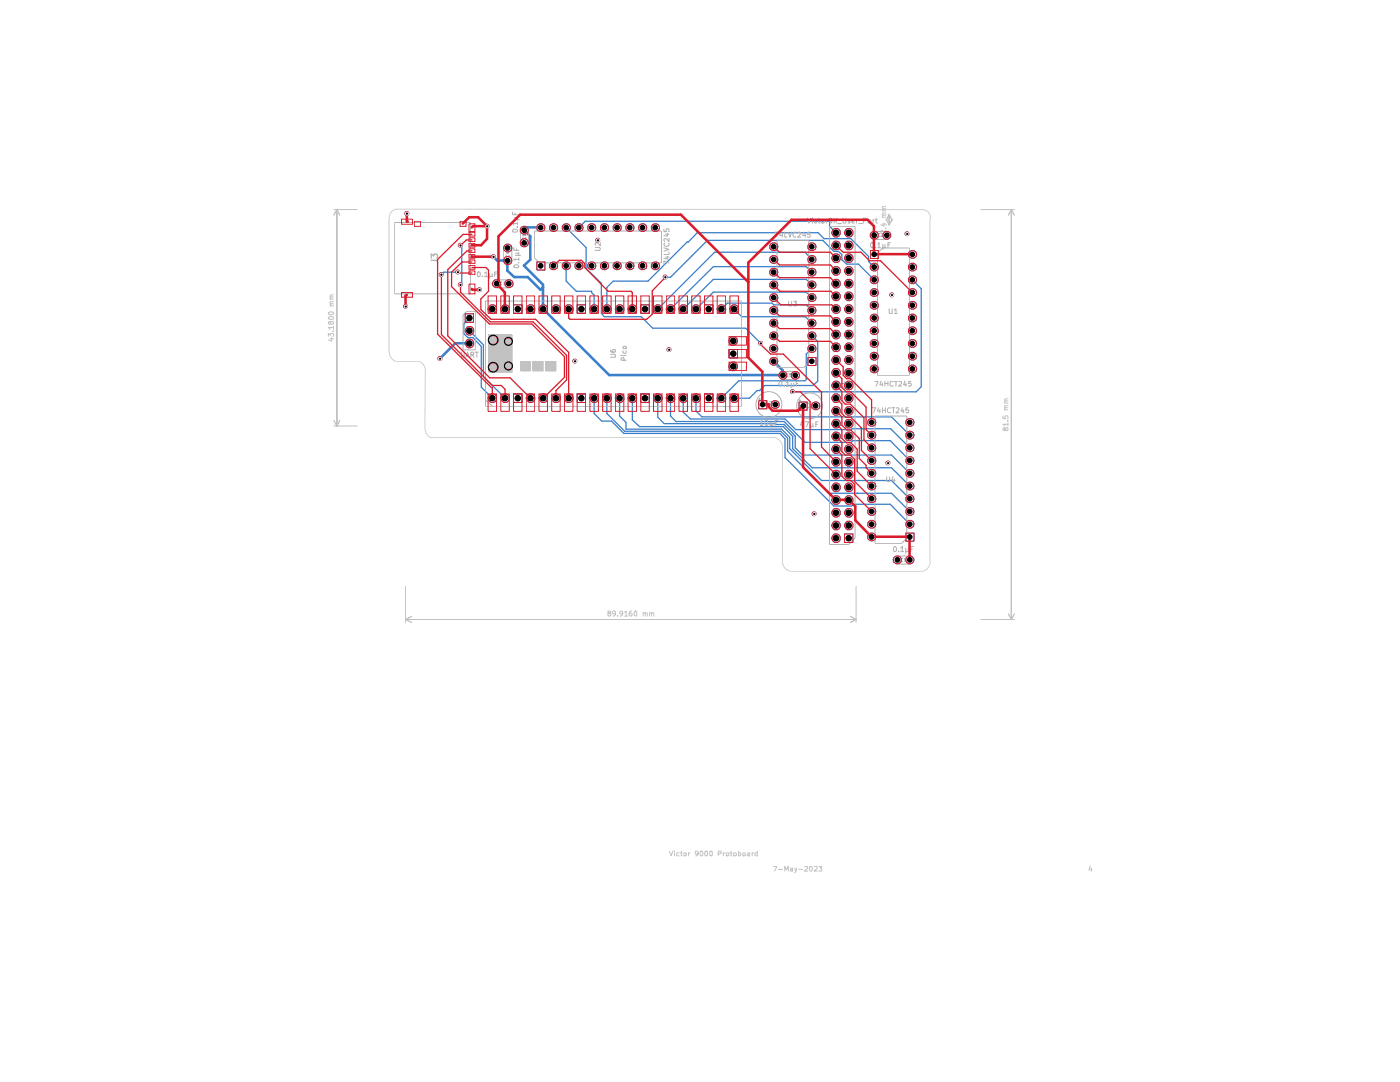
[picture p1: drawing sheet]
<svg xmlns="http://www.w3.org/2000/svg" width="279mm" height="216mm" viewBox="0 0 279 216" stroke-linecap="round" stroke-linejoin="round" font-family="sans-serif">
<g fill="none" stroke="#3b80ca" stroke-width=".25">
<path d="M91.4 54.3h-2.8l-.5 .5M91.9 49l.3 .2v7.5l-.3 .2M113 45.4l4 4v4.1l3 3v6l.6 .7h7.4l2.3 2.3h18.5l3 3M113 53v3.1l2 2h3.1v.3l.5 .5v2.8M115.5 45.4l1.3-1.2h48.8v1l1.2 1.2M132.8 55.3h1l7.4-7.3h23l2.2 2.2h.9l.7 .6v1.1l.9 .8h2.4l3.2 3.1M162 51.8l-1.3-1.5h-18.1l-11.3 11.4M162 54.3l-1.1-1.1h-18.5l-8.6 8.5M162 56.9l-1.1-1.2h-18.5l-6 6M162 59.4l-1.1-1.1h-18.5l-3.5 3.4M174.5 53.3l-1.1-1.1v-1l-3.6-3.6h-5.3l-1.2-1.2h-24.2l-9.8 9.7h-6.9l-1.3 1.3v4.3M182.1 55.8l1.8 1.8v19.6l-1.1 1h-24.6"/>
<path d="M93.7 66l2.8 2.8v6.3l4.3 4.4M93.7 63.5l-1.1 1.1v2l.7 .7h1.1l1.7 1.8v8.2l2.2 2.2M118.6 79.5v3l1.5 1.5h1.9l2.5 2.5h31.2l1 1.1v3.7l9.7 9.7h3.6l.3-.4h7.4l3.9 4M121.1 79.5v3l3.6 3.6h31.1l1.4 1.3v2.6l8.3 8.4h12.4l3.7 3.7M123.7 79.5v3.5l1.2 1.3v1.3h31.1l1.6 1.6v2.3l6.4 6.4h13.9l3.7 3.6M126.2 79.5v4.3l1.4 1.3h28.7l1.9 2v2.4l3.9 3.8h15.8l3.7 3.7M131.3 79.5v3.8l1.2 1.2h22.2l.2 .2h1.6l2.2 2.3v2.4l1.4 1.4h17.8l3.7 3.6M133.8 79.5v3.5l1.1 1.1h21.6l4.2 4.2h9.2l.3-.4h7.5l3.9 4M136.4 79.5v2.8l1.4 1.3h18.9l2.1 2.1 19-.1 3.8 3.8M138.9 79.5v2.5l1.2 1.2h37.8l3.7 3.6M144 61.7l1.2-1.2h8.9l.3 .3h6.5l1.1 1.1M146.5 61.7l1.5 1.5h12.7l1.3 1.3"/>
<path d="M162 67l1.2 1.1v8l-.9 .8h-9.7l-1 1h-.5l-1.5 1.6h-3.1M162 69.6l-1.1 1.1 .1 4.9-.3 .4h-13.3l-3.4 3.5M169.9 90.8h.1M169.9 83.2h.1M170.8 93.3h.1M171.1 98.4h.1M171.5 95.9h.1"/>
</g>
<path d="M98.5 51.2l.7 .8h2.1v2l1.3 1.3h2.7l2.6 2.5 .5-.5M107.9 45.4h-2.8l-.5 .5 1.2 1.3v4.6l-1.2 1.2 3.8 3.8v4.8l13.2 13.2h34.6v-.9l-1.9-1.9M93.6 68.5h-2.8l-3 3" fill="none" stroke="#3b80ca" stroke-width=".51"/>
<g fill="none" stroke="#3b80ca" stroke-width=".2">
<path d="M107.1 52.3h1.7v1.6h-1.7zM173.7 50h1.6v1.6h-1.6zM92.8 62.6h1.7v1.7h-1.7zM102.5 78.6h1.7v1.7h-1.7zM102.5 60.8h1.7v1.7h-1.7zM115.2 60.8h1.7v1.7h-1.7zM115.2 78.6h1.7v1.7h-1.7zM127.9 78.6h1.7v1.7h-1.7zM127.9 60.8h1.7v1.7h-1.7zM140.6 60.8h1.7v1.7h-1.7zM140.6 78.6h1.7v1.7h-1.7zM145.5 69.7h1.7v1.7h-1.7z"/>
<path d="M151.4 80h1.6v1.6h-1.6zM161.2 71.3h1.7v1.6h-1.7zM159.5 80.2h1.6v1.6h-1.6zM168.5 106.5h1.7v1.7h-1.7zM180.8 106.4h1.6v1.6h-1.6z"/>
<circle cx="81.2" cy="42.6" r=".38"/>
<circle cx="88" cy="54.8" r=".38"/>
<circle cx="91.3" cy="54.3" r=".38"/>
<circle cx="91.9" cy="48.9" r=".38"/>
<circle cx="91.9" cy="56.8" r=".38"/>
<circle cx="95.7" cy="57.8" r=".38"/>
<circle cx="97.2" cy="45.1" r=".38"/>
<circle cx="98.5" cy="51.2" r=".38"/>
<circle cx="99.1" cy="56.6" r=".79"/>
<circle cx="101.3" cy="52" r=".82"/>
<circle cx="101.4" cy="49.5" r=".79"/>
<circle cx="101.6" cy="56.6" r=".79"/>
<circle cx="104.6" cy="48.4" r=".82"/>
<circle cx="104.7" cy="45.9" r=".79"/>
<circle cx="108" cy="45.4" r=".79"/>
<circle cx="110.5" cy="45.4" r=".79"/>
<circle cx="110.5" cy="53" r=".79"/>
<circle cx="113" cy="53" r=".79"/>
<circle cx="113" cy="45.4" r=".79"/>
<circle cx="115.6" cy="53" r=".79"/>
<circle cx="115.6" cy="45.4" r=".79"/>
<circle cx="118.1" cy="45.4" r=".79"/>
<circle cx="118.1" cy="53" r=".79"/>
<circle cx="119.3" cy="47.9" r=".38"/>
<circle cx="120.7" cy="53" r=".79"/>
<circle cx="120.7" cy="45.4" r=".79"/>
<circle cx="123.2" cy="53" r=".79"/>
<circle cx="123.2" cy="45.4" r=".79"/>
<circle cx="125.7" cy="53" r=".79"/>
<circle cx="125.7" cy="45.4" r=".79"/>
<circle cx="128.3" cy="45.4" r=".79"/>
<circle cx="128.3" cy="53" r=".79"/>
<circle cx="130.8" cy="45.4" r=".79"/>
<circle cx="130.8" cy="53" r=".79"/>
<circle cx="132.8" cy="55.3" r=".38"/>
<circle cx="154.4" cy="56.9" r=".79"/>
<circle cx="154.4" cy="49.2" r=".79"/>
<circle cx="154.4" cy="51.8" r=".79"/>
<circle cx="154.4" cy="59.4" r=".79"/>
<circle cx="154.4" cy="54.3" r=".79"/>
<circle cx="162.1" cy="59.4" r=".79"/>
<circle cx="162.1" cy="56.9" r=".79"/>
<circle cx="162.1" cy="54.3" r=".79"/>
<circle cx="162.1" cy="51.8" r=".79"/>
<circle cx="162.1" cy="49.2" r=".79"/>
<circle cx="166.8" cy="56.6" r=".84"/>
<circle cx="166.8" cy="54.1" r=".84"/>
<circle cx="166.8" cy="49" r=".84"/>
<circle cx="166.8" cy="46.4" r=".84"/>
<circle cx="166.8" cy="59.1" r=".84"/>
<circle cx="166.8" cy="51.5" r=".84"/>
<circle cx="169.4" cy="56.6" r=".84"/>
<circle cx="169.4" cy="54.1" r=".84"/>
<circle cx="169.4" cy="59.1" r=".84"/>
<circle cx="169.4" cy="49" r=".84"/>
<circle cx="169.4" cy="46.4" r=".84"/>
<circle cx="169.4" cy="51.5" r=".84"/>
<circle cx="174.5" cy="46.9" r=".79"/>
<circle cx="174.5" cy="53.3" r=".79"/>
<circle cx="174.5" cy="58.4" r=".79"/>
<circle cx="174.5" cy="55.8" r=".79"/>
<circle cx="177" cy="46.9" r=".79"/>
<circle cx="178" cy="58.8" r=".38"/>
<circle cx="181" cy="46.6" r=".38"/>
<circle cx="182.1" cy="55.8" r=".79"/>
<circle cx="182.1" cy="53.3" r=".79"/>
<circle cx="182.1" cy="58.4" r=".79"/>
<circle cx="182.1" cy="50.8" r=".79"/>
<circle cx="80.9" cy="61.1" r=".38"/>
<circle cx="87.8" cy="71.5" r=".38"/>
<circle cx="93.7" cy="66" r=".84"/>
<circle cx="93.7" cy="68.5" r=".84"/>
<circle cx="98.3" cy="61.7" r=".84"/>
<circle cx="98.3" cy="79.5" r=".84"/>
<circle cx="98.4" cy="67.8" r=".9"/>
<circle cx="98.4" cy="73.3" r=".88"/>
<circle cx="100.8" cy="61.7" r=".84"/>
<circle cx="100.8" cy="79.5" r=".84"/>
<circle cx="101.5" cy="73" r=".76"/>
<circle cx="101.5" cy="68.2" r=".75"/>
<circle cx="105.9" cy="79.5" r=".84"/>
<circle cx="105.9" cy="61.7" r=".84"/>
<circle cx="108.4" cy="79.5" r=".84"/>
<circle cx="108.4" cy="61.7" r=".84"/>
<circle cx="111" cy="61.7" r=".84"/>
<circle cx="111" cy="79.5" r=".84"/>
<circle cx="113.5" cy="79.5" r=".84"/>
<circle cx="113.5" cy="61.7" r=".84"/>
<circle cx="114.7" cy="72" r=".38"/>
<circle cx="118.6" cy="61.7" r=".84"/>
<circle cx="118.6" cy="79.5" r=".84"/>
<circle cx="121.1" cy="61.7" r=".84"/>
<circle cx="121.1" cy="79.5" r=".84"/>
<circle cx="123.7" cy="61.7" r=".84"/>
<circle cx="123.7" cy="79.5" r=".84"/>
<circle cx="126.2" cy="61.7" r=".84"/>
<circle cx="126.2" cy="79.5" r=".84"/>
<circle cx="131.3" cy="61.7" r=".84"/>
<circle cx="131.3" cy="79.5" r=".84"/>
<circle cx="133.5" cy="69.8" r=".38"/>
<circle cx="133.8" cy="79.5" r=".84"/>
<circle cx="133.8" cy="61.7" r=".84"/>
<circle cx="136.4" cy="79.5" r=".84"/>
<circle cx="136.4" cy="61.7" r=".84"/>
<circle cx="138.9" cy="61.7" r=".84"/>
<circle cx="138.9" cy="79.5" r=".84"/>
<circle cx="144" cy="61.7" r=".84"/>
<circle cx="144" cy="79.5" r=".84"/>
<circle cx="146.3" cy="73.1" r=".88"/>
<circle cx="146.3" cy="68" r=".88"/>
<circle cx="146.5" cy="79.5" r=".84"/>
<circle cx="146.5" cy="61.7" r=".84"/>
<circle cx="151.8" cy="68.5" r=".38"/>
<circle cx="154.4" cy="61.9" r=".79"/>
<circle cx="154.4" cy="69.6" r=".79"/>
<circle cx="154.4" cy="64.5" r=".79"/>
<circle cx="154.4" cy="67" r=".79"/>
<circle cx="154.4" cy="72.1" r=".79"/>
<circle cx="156.2" cy="74.9" r=".79"/>
<circle cx="158.2" cy="78.1" r=".38"/>
<circle cx="158.8" cy="74.9" r=".79"/>
<circle cx="162.1" cy="61.9" r=".79"/>
<circle cx="162.1" cy="67" r=".79"/>
<circle cx="162.1" cy="64.5" r=".79"/>
<circle cx="162.1" cy="69.6" r=".79"/>
<circle cx="166.8" cy="74.4" r=".84"/>
<circle cx="166.8" cy="66.8" r=".84"/>
<circle cx="166.8" cy="64.2" r=".84"/>
<circle cx="166.8" cy="76.9" r=".84"/>
<circle cx="166.8" cy="61.7" r=".84"/>
<circle cx="166.8" cy="79.5" r=".84"/>
<circle cx="166.8" cy="71.8" r=".84"/>
<circle cx="166.8" cy="69.3" r=".84"/>
<circle cx="169.4" cy="76.9" r=".84"/>
<circle cx="169.4" cy="74.4" r=".84"/>
<circle cx="169.4" cy="71.8" r=".84"/>
<circle cx="169.4" cy="61.7" r=".84"/>
<circle cx="169.4" cy="79.5" r=".84"/>
<circle cx="169.4" cy="69.3" r=".84"/>
<circle cx="169.4" cy="66.8" r=".84"/>
<circle cx="169.4" cy="64.2" r=".84"/>
<circle cx="174.5" cy="60.9" r=".79"/>
<circle cx="174.5" cy="68.5" r=".79"/>
<circle cx="174.5" cy="73.6" r=".79"/>
<circle cx="174.5" cy="63.5" r=".79"/>
<circle cx="174.5" cy="66" r=".79"/>
<circle cx="174.5" cy="71.1" r=".79"/>
<circle cx="182.1" cy="60.9" r=".79"/>
<circle cx="182.1" cy="73.6" r=".79"/>
<circle cx="182.1" cy="68.5" r=".79"/>
<circle cx="182.1" cy="63.5" r=".79"/>
<circle cx="182.1" cy="71.1" r=".79"/>
<circle cx="182.1" cy="66" r=".79"/>
<circle cx="154.7" cy="80.8" r=".8"/>
<circle cx="162.8" cy="81" r=".79"/>
<circle cx="166.8" cy="94.7" r=".84"/>
<circle cx="166.8" cy="87.1" r=".84"/>
<circle cx="166.8" cy="82" r=".84"/>
<circle cx="166.8" cy="84.5" r=".84"/>
<circle cx="166.8" cy="92.2" r=".84"/>
<circle cx="166.8" cy="99.8" r=".84"/>
<circle cx="166.8" cy="97.2" r=".84"/>
<circle cx="166.8" cy="89.6" r=".84"/>
<circle cx="169.4" cy="82" r=".84"/>
<circle cx="169.4" cy="92.2" r=".84"/>
<circle cx="169.4" cy="89.6" r=".84"/>
<circle cx="169.4" cy="97.2" r=".84"/>
<circle cx="169.4" cy="94.7" r=".84"/>
<circle cx="169.4" cy="87.1" r=".84"/>
<circle cx="169.4" cy="84.5" r=".84"/>
<circle cx="169.4" cy="99.8" r=".84"/>
<circle cx="174" cy="97" r=".79"/>
<circle cx="174" cy="84.3" r=".79"/>
<circle cx="174" cy="99.5" r=".79"/>
<circle cx="174" cy="91.9" r=".79"/>
<circle cx="174" cy="94.4" r=".79"/>
<circle cx="174" cy="89.4" r=".79"/>
<circle cx="174" cy="86.8" r=".79"/>
<circle cx="177.2" cy="92.4" r=".38"/>
<circle cx="181.6" cy="91.9" r=".79"/>
<circle cx="181.6" cy="97" r=".79"/>
<circle cx="181.6" cy="84.3" r=".79"/>
<circle cx="181.6" cy="99.5" r=".79"/>
<circle cx="181.6" cy="86.8" r=".79"/>
<circle cx="181.6" cy="94.4" r=".79"/>
<circle cx="181.6" cy="89.4" r=".79"/>
<circle cx="162.5" cy="102.5" r=".38"/>
<circle cx="166.8" cy="102.3" r=".84"/>
<circle cx="166.8" cy="107.4" r=".84"/>
<circle cx="166.8" cy="104.9" r=".84"/>
<circle cx="169.4" cy="104.9" r=".84"/>
<circle cx="169.4" cy="102.3" r=".84"/>
<circle cx="174" cy="102.1" r=".79"/>
<circle cx="174" cy="104.6" r=".79"/>
<circle cx="174" cy="107.1" r=".79"/>
<circle cx="179.1" cy="111.8" r=".8"/>
<circle cx="181.6" cy="111.7" r=".8"/>
<circle cx="181.6" cy="104.6" r=".79"/>
<circle cx="181.6" cy="102.1" r=".79"/>
</g>
<g fill="none" stroke="#d0d2cd" stroke-width=".2">
<path d="M77.6 43.5v26.8M79.1 41.7l105.2 .1M79.2 41.7a1.58 1.58 0 0 0-1.5 1.8M184.4 41.9a1.51 1.51 0 0 1 1.3 1.8M185.6 43.7v68.3M77.7 70.2a2.02 2.02 0 0 0 1.3 1.9M78.9 72.1h4.7M83.6 72.1a1.97 1.97 0 0 1 1.3 1.9M84.9 74l-.1 11.5M84.8 85.5a1.98 1.98 0 0 0 1.3 1.9M86 87.3h68.6M154.6 87.3a1.93 1.93 0 0 1 1.6 2.1v22.6a1.96 1.96 0 0 0 1.5 2"/>
<path d="M157.8 114h26.2M185.6 112.1a1.87 1.87 0 0 1-1.5 1.9"/>
</g>
<g fill="none" stroke="#c2c2c2" stroke-width=".2">
<path d="M65.9 59.7h.6M66.5 59.3h-.5l-.1 .1 .1 .3M66.5 58.8h-.5l-.1 .2 .1 .3M66.6 41.8h4.7M67.2 41.8v43.2M67.2 41.8l.6 1.1M67.2 41.8l-.6 1.1M176.1 44.7h.7M176.1 43.3h.7M176.1 42.1h.7M176.4 44.5v.6l-.6-.2M176.7 45.5h.1"/>
<path d="M176.8 46v.6l-.7-.6-.3 .2v.4M176.8 42.9h-.5l-.2 .2 .1 .2M176.8 42.5h-.5l-.2 .2 .2 .2M176.8 41.7h-.6v.4M176.8 41.2h-.6l-.1 .3 .2 .2M176.9 44.9h.1M176.9 42.8h.1M176.9 43.8l.6 1.1M177.5 42.8v2.1M177.5 42.8l.6 1.1M177.5 42.8l-.6 1.1M178.1 43.8l-.6 1.1"/>
<path d="M195.7 41.8h6.7M201.8 41.8v81.8M201.8 41.8l.6 1.1M201.8 41.8l-.6 1.1M65.5 67.1v-.6l.5 .4v-.4h.5v.6M65.6 63.2h.6l.3 .1a.54 .54 0 0 1-.4 .5 .54 .54 0 0 1-.6-.3zM65.6 62.3l.6-.1 .3 .2a.54 .54 0 0 1-.4 .4 .54 .54 0 0 1-.6-.2zM65.9 67.6h.6M65.9 61h.6M66 64.3l.1-.1 .4 .1v.4h-.4l-.1-.4-.4-.1v.5h.3l.1-.2M66.2 67.4v.7l-.7-.3M66.5 66.1h.1"/>
<path d="M66.5 65.4h-1l.4 .3M66.5 60.6h-.5v.4M66.5 60.2h-.5l-.1 .2 .1 .2M66.5 65.1v.6M97.5 66.8h4.7v7.5h-4.7zM201.2 79.6h-.5l-.2 .2 .2 .2M66.6 85h4.7M66.6 83.9l.6 1.1M67.8 83.9l-.6 1.1M200.1 83v.5l.6 .1-.1-.5 .5-.1v.6M200.5 81.8h.7M200.5 80.4h.7"/>
<path d="M200.6 85.5l.2-.2 .4 .1v.4l-.2 .1-.4-.1v-.4l-.2-.1-.3 .2 .1 .3 .2 .1 .2-.1M201.1 84h.1M201.2 84.7h-1.1l.4 .3M201.2 81.4h-.6v.4M201.2 80.9h-.6l-.1 .3 .2 .2M201.2 80h-.5l-.2 .2 .1 .2M201.2 84.4v.6M80.9 117v7.2M170.9 117v7.2M80.9 123.6h90M80.9 123.6l1.2 .6M82.1 123l-1.2 .6"/>
<path d="M121.5 122.3h-.2v-.3l.4-.1 .2 .2-.2 .2-.4 .1v.4l.2 .1 .4-.1v-.3l-.2-.2M122.8 122.3v.2h-.5v-.4l.1-.2 .4 .2-.1 .7-.4 .1M123.3 122.8v.1M124.3 122.3l-.1 .2h-.4l-.1-.4 .2-.2 .4 .2-.2 .7-.3 .1M124.6 122.2l.4-.3v1M124.6 122.9h.6M126.1 121.9l-.4 .1-.1 .8 .2 .1 .4-.1-.1-.5h-.4l-.1 .2M126.6 122.1l.2-.2 .3 .2v.7l-.2 .1-.3-.1zM128.4 122.3h.2l.2 .1v.5M128.4 122.3v.6M128.8 122.4l.1-.1 .3 .1v.5M129.6 122.3h.4v.6"/>
<path d="M129.6 122.3v.6M130 122.4l.2-.1h.3v.6M169.8 123l1.1 .6M170.9 123.6l-1.1 .6M195.7 123.6h6.7M201.2 122.5l.6 1.1M202.4 122.5l-.6 1.1M133.6 169.8l.3 1 .4-1M134.6 169.8v.1M134.6 170.2v.6M135.5 170.2l-.5 .1 .1 .5h.4M135.8 170.2h.3"/>
<path d="M136 169.8v1h.1M136.5 170.3l.4-.1v.6l-.4-.1zM137.4 170.2v.6M137.7 170.2l-.3 .1M139.4 170.3l-.3 .1-.3-.1v-.4l.4-.1a.62 .62 0 0 1-.1 1h-.2M139.8 169.9l.1-.1a.47 .47 0 0 1 .4 .5 .47 .47 0 0 1-.4 .5l-.2-.4zM140.7 169.9l.1-.1a.47 .47 0 0 1 .4 .5 .47 .47 0 0 1-.4 .5l-.2-.4zM141.7 169.8h.4l.1 .2-.1 .8h-.4l-.1-.2zM143.3 170.3h.6v-.4l-.6-.1v1M144.4 170.2v.6M144.7 170.2h-.3v.1M144.9 170.3h.6l-.1 .5-.5-.1z"/>
<path d="M145.7 170.2h.4M145.9 169.8v.9l.2 .1M146.5 170.2h.3l.2 .1-.2 .5h-.3zM147.4 169.8v1h.3l.1-.5-.4-.1M148.2 170.3l.5-.1v.6l-.5-.1zM149.2 170.2l.4 .1v.5h-.4l-.1-.2 .5-.3M150.1 170.2v.6M150.4 170.2l-.3 .1M151.1 169.8v1h-.3l-.2-.5 .2-.1h.3M154.3 172.9h.7l-.4 .9M155.4 173.5h.7M156.6 173.8v-.9l.4 .7 .3-.7v.9"/>
<path d="M157.7 173.2h.5v.6h-.5v-.2l.5-.2M158.6 173.2l.2 .6M159 173.2l-.4 1M159.4 173.5h.8M160.6 173l.5-.1 .1 .2-.7 .7h.7M161.6 173l.1-.1a.47 .47 0 0 1 .5 .5 .47 .47 0 0 1-.5 .4l-.2-.3zM162.5 173h.6v.3l-.6 .5h.6M163.4 172.9h.6l-.3 .3 .3 .1v.4h-.6M217.6 172.8l-.3 .8h.6M217.8 173.2v.6"/>
</g>
<path d="M97.4 66.8h4.8v7.4h-4.8z" fill="#c2c2c2"/>
<path d="M103.9 72.1h2v1.9h-2z" fill="none" stroke="#c2c2c2" stroke-width=".2"/>
<path d="M103.9 72h1.9v2h-1.9z" fill="#c2c2c2"/>
<path d="M106.4 72.1h2v1.9h-2z" fill="none" stroke="#c2c2c2" stroke-width=".2"/>
<path d="M106.3 72h2.1v2h-2.1z" fill="#c2c2c2"/>
<path d="M108.9 72.1h2.1v1.9h-2.1z" fill="none" stroke="#c2c2c2" stroke-width=".2"/>
<path d="M108.9 72h2v2h-2z" fill="#c2c2c2"/>
<g fill="none" stroke="#afafaf" stroke-width=".2">
<path d="M78.8 44.4h15.1v14.2h-15.1zM95.3 54.4l.4-.1 .1 .1v.6l-.1 .2-.4-.1zM96.3 55.1v.1M96.7 54.5l.3-.2v.9M96.7 55.2h.6M97.7 54.6v.9M98.2 55.1l.1 .1M98.2 54.6l-.1 .6-.4-.1M98.7 54.7h.4M98.8 55.8h3v1.6h-3zM99.2 54.3h-.5v.9M100.2 56.3h-.2l-.1 .1v.4l.3 .1"/>
<path d="M100.5 56.3h.3l-.2 .2h.2v.4h-.3M100.5 49.2h1.6v3.1h-1.6zM101 50.8l.1 .4h.5v-.4M101.2 50.3h.4M101.4 50.2v.4l-.4-.1M102.3 46a.58 .58 0 0 1 1 .1l-.2 .2h-.7zM102.3 42.3v.5h1M102.5 53.1a.58 .58 0 0 1 1 .1l-.1 .2h-.7zM102.5 49.4v.6h1M102.6 43.4h.6l.1 .4-.2 .1M102.6 43.9h1M102.8 42.5v.3"/>
<path d="M102.9 50.5h.6v.4l-.1 .1M102.9 51h1M103 49.6v.4M103.2 45.3h.1M103.3 44.6h-1l.2 .3M103.3 44.4v.5M103.3 43.3l-.2 .1M103.5 52.4h.1M103.5 51.7h-1l.3 .3M103.5 51.5v.5M103.5 50.4l-.1 .1M103.8 45.7h1.6v3h-1.6z"/>
<path d="M104.3 47.3l.1 .3h.5v-.3M104.6 46.9l.1-.2 .2 .2v.1h-.3l-.2-.3-.1 .3 .3-.1M106.6 46.1h25.4v6.3h-24.3l-1.1-1zM118.8 49.4h.8l.2 .2-.1 .4h-.9M119.8 48.4v.6l-.6-.6h-.3v.5M132.5 49.4l1 .4-1 .3M132.5 45.7v.5h.5v-.5l.3-.1 .2 .2-.1 .4M132.7 48.5l-.2 .3 .5 .4 .5-.3-.1-.4M132.8 51.3h.7M132.8 46.7h.7M133.2 51.1v.6l-.7-.1M133.2 46.6v.6l-.7-.2"/>
<path d="M133.5 52.5l-1-.4v.6M133.5 50.3v.5h-1M133.5 47.6v.6l-.7-.6-.3 .1 .2 .5M154.6 46.3h.7l-.4 1M155.1 48h6.3v24.3l-1 1.1h-5.3zM155.9 46.3l-.3 .7h.6M156.1 46.6v.7M156.6 46.3v1h.5M157.3 46.3l.3 1 .4-1M158.8 46.4a.45 .45 0 0 0-.6 .4 .45 .45 0 0 0 .6 .4M159.3 46.4l.3-.1 .2 .3-.6 .7h.6M160.4 46.3l-.2 .7h.6"/>
<path d="M160.7 46.6v.7M161.1 43.5l.4 1 .3-1M161.6 46.3h-.4l-.1 .5 .5-.1 .1 .5-.2 .1-.4-.1M162.1 43.5v.1M162.1 43.9v.6M163 43.9h-.4v.5h.4M163.3 43.9h.4M163.4 43.5v.9l.3 .1M164 43.9h.3l.2 .1-.1 .4-.2 .1-.3-.1zM164.9 43.9v.6M165.2 43.9l-.3 .1M165.6 45.2h5v62.2l-1.2 1.3h-3.8z"/>
<path d="M166 43.9l-.1 .2h-.3l-.2-.4 .3-.2 .3 .1v.7l-.1 .1-.3 .1M166.5 43.5v1M166.6 43.9l.4 .6M167 43.5l-.5 .6M167.2 44.6h.8M168.2 43.5v.9l.2 .1 .4-.1v-.9M169.6 43.9h-.4v.2l.5 .3-.2 .1-.3-.1M170 44.2l.5-.1-.2-.2-.3 .1v.4l.2 .1 .3-.1M170.9 43.9v.6M171.3 43.9l-.4 .1M171.4 44.6h.7M172.3 44h.5l.1-.4-.6-.1v1"/>
<path d="M173.3 43.9h.3l.2 .1v.4l-.2 .1-.3-.1zM173.8 48.5l.1-.1a.52 .52 0 0 1 .5 .5 .52 .52 0 0 1-.4 .5h-.2l-.1-.4zM174.2 46.2h3v1.6h-3zM174.2 43.9v.6M174.5 43.9l-.3 .1M174.7 49.4h.1M174.7 43.9h.4M174.8 43.5v.9l.3 .1M175.1 50.5l1-1h5.4v25.4h-6.4zM175.2 48.7l.2-.3v1M175.2 49.4h.6M175.6 46.7h-.3v.4l.3 .1"/>
<path d="M175.9 46.7l.2-.1 .1 .2-.4 .4h.4M176.2 48.8v1M176.6 48.8v.6h-.3l-.1-.1M176.6 49.3l.2 .1M177.2 48.8h.3M177.7 48.4h-.5v1M92.1 70.3v.9l.2 .1 .3-.1v-.9M92.4 62.9l.7-.7h1.9v7.6h-2.6zM93 71.3l.3-1 .3 1M93 71h.6M93.1 66.3h.7l.3 .2v.2M94 70.8h.5l.1-.4-.2-.1h-.4v1"/>
<path d="M94.1 65.3v.7l-.7-.7-.3 .1 .1 .5M94.2 70.8l.4 .5M94.8 70.3h.6M95.2 70.3v1M96.9 60.1h51.1v21h-51.1zM96.9 79.8l1.4 1.3M121.8 70.7h.9l.1 .2v.4h-1M121.8 69.8l.1 .4 .2 .1h.7v-.5h-.5l-.1 .1v.2l.2 .2M123.9 70.9h.2M124.3 69.3l.5-.2 .2 .1v.3l-.5 .1zM124.3 70.9h.7M124.4 70l-.1 .3 .2 .2 .5-.1v-.4"/>
<path d="M124.5 71.9v-.5h-.4l-.2 .1v.4h1.1M151.3 79.6h.5M151.6 79.4v.5M155.6 76.1l.4 .2v.6l-.1 .1a.52 .52 0 0 1-.5-.3 .52 .52 0 0 1 .2-.6zM156 74.1h3v1.6h-3zM156.5 77h.1M156.9 76.4l.3-.3v.9M156.9 77h.6M157.3 74.6l-.1-.1-.2 .2v.4h.3M157.4 60.1v.8l.2 .1h.4v-.9M157.9 76.5v.9M157.9 74.5h-.3v.4l.3-.1v.3h-.3"/>
<path d="M158.4 60.1h.6l-.3 .3 .3 .2-.1 .4h-.5M158.4 77h.1M158.4 76.5v.5h-.5M158.9 76.5h.4M159.4 79.9h.5M159.4 76.1h-.5v.9M159.6 79.6v.5M167.6 77.2h.6l.4 .3v.1M168.6 76.5h-1l.2 .3M168.6 76.2v.6M174.6 76.1h.7l-.5 .9M175.8 76l-.2 .8h.6"/>
<path d="M176.1 76.5v.5M176.6 76.5h.6M176.6 76.1v.9M177.2 76.1v.9M177.5 61.6v.8l.1 .2 .5-.1v-.9M178.2 76.2l-.4-.1-.2 .2v.6l.2 .1h.4M178.5 61.9l.3-.3v1M178.5 76.1h.6M178.5 62.6h.6M178.8 76.1v.9M179.4 76.2l.4-.1 .1 .4-.6 .5h.6M180.6 76l-.3 .8h.6"/>
<path d="M180.8 76.5v.5M181.8 76.1h-.4l-.1 .4h.4l.2 .1-.1 .4h-.5M151.7 84.2l.3-.3v1M151.7 84.9h.5M152.8 83.9a.52 .52 0 0 1 .5 .5 .52 .52 0 0 1-.4 .5l-.2-.2v-.6zM153.2 80.3l-.4-.1-.1 .1v.6l.1 .2 .4-.1M153.6 80.2h.7l-.5 .9M153.7 84.2v1.1M154.1 84.2v.6l-.3 .1-.1-.2M154.1 84.7l.2 .2M154.7 84.4h.3M155.2 83.9h-.5v1"/>
<path d="M160 84.1l-.2 .7h.6M160.3 84.5v.7M160.7 84.2h.7l-.5 1M161.4 80.5l-.5-.1-.1 .1-.1 .4 .1 .4h.6M161.7 84.5v1M162.2 84.5v.5l-.2 .2-.3-.2M162.2 80.4h-.3l-.2 .5 .1 .5h.4l.1-.5-.2-.1-.4 .1M162.2 85l.2 .2M162.8 84.7h.3M163.2 84.2h-.4v1M174.1 81.4h.6l-.4 1M174.6 83h6.4v24.4l-1 1h-5.4z"/>
<path d="M175.3 81.4l-.2 .6h.6M175.6 81.7v.7M176.1 81.4v1M176.1 81.9h.6M176.7 81.4v1M177 95.2v.7l.1 .2 .4-.1v-.8M177.7 81.4h-.2l-.4 .2v.5l.4 .3 .2-.1M178 81.4h.6M178.2 95.1l-.2 .7h.6M178.3 81.4v1M178.5 95.5v.6M178.9 81.4h.5v.4l-.6 .6h.6"/>
<path d="M180.1 81.4l-.3 .6h.6M180.3 81.7v.7M181.3 81.4h-.5v.5l.5-.1 .1 .4-.2 .2-.4-.1M178.6 109l.3 .3v.6l-.2 .2a.54 .54 0 0 1-.4-.5 .54 .54 0 0 1 .3-.6zM178.9 111h2.9v1.6h-2.9zM179.3 110v.1M179.7 109.4l.4-.4v1.1M179.7 110.1h.6M180.2 111.5h-.3v.4l.3 .1M180.5 111.5l.1-.1v.6M180.5 112h.3M180.8 109.4v1"/>
<path d="M181.3 110l.1 .1M181.3 109.4v.6h-.5M181.8 109.6h.3M182.3 109h-.5v1.1"/>
<circle cx="153.5" cy="80.7" r="2.58"/>
<circle cx="161.6" cy="81" r="2.58"/>
</g>
<path d="M86.1 51.9h.9l.2 .2 .1 .3M86.1 51.5v-.8l.5 .4 .1-.4h.4l.2 .2-.1 .6" fill="none" stroke="#afafaf" stroke-width=".25"/>
<path d="M81.2 58.8l-.3 .2v2.1M92.4 44.6l1.2-1.3h1.8l1.8 1.8M94.1 51.1l4.4 .1M97.2 45.1h-2.8l-.3 .3M97.2 45.1v2.6l-1.2 1.2h-1.9" fill="none" stroke="#d91c2b" stroke-width=".51"/>
<path d="M92.4 46.8h1.8M93.2 50.1h1" fill="none" stroke="#d91c2b" stroke-width=".25"/>
<circle cx="81.2" cy="44.2" r=".25" fill="#d91c2b"/>
<path d="M81.2 42.6v1.6M94.1 57.7l.2 .1h1.4M100.8 58.3v3.3M182 50.7h-7.6v-5.6l-1.3-1.2h-15.1l-8.7 8.5v3.9M149.3 71.4l2.8 2.8v6.5h1.3v.5l.8 .8h5.1l1-1.1v12.3l6.5 6.5h2.5l1.4 1.3" fill="none" stroke="#d91c2b" stroke-width=".51"/>
<g fill="none" stroke="#d91c2b" stroke-width=".25">
<path d="M88.1 54.8v12l10.2 10.1M91.4 54.3l.2 .2h2.6M91.9 56.9v1.4l5.9 5.9M92.4 46.8l-5.1 5v14.9l10.8 10.6M93.2 50.1l-3.8 3.7v13.2l8.3 8.4M94.2 52.3h-2l-2.1 2v2.9l7.6 7.4M94.2 53.4h2.8l.5 .5v4.2l-1.5 1.5v2.2l2 1.9M94.2 47.9h-1.1l-1.2 1.1M154.4 59.4l1.4 1.4h10.2l.8 .9M154.4 49.2l1.2 1.1h10.1l1.1 1.2M154.4 54.3l1.2 1.1h10.1l1.1 1.2M154.4 51.8l1.2 1.1h10.1l1.1 1.2"/>
<path d="M154.4 56.9l1.3 1.2h10.1l1 1M166.8 49l1.5 1.3h3.5l1.7 1.7h2.2l6.4 6.4M153.8 70.7h2.5l7.7 7.6v10.9l2.8 3M154.4 61.9l1.2 1.1h10.1l1.1 1.2M154.4 64.5l1.2 1.1h10.1l1.1 1.2M155.6 68.1h10.1l1.1 1.2M158.2 78.2h1.5l2 1.9v9.4l5.1 5.2M166.8 71.8l1.5 1.4v1.7l.6 .7h.8l4.2 4.2v4.5M166.8 74.4l1.2 1.2v1.7l.9 .9h.9l3 3v4.5l1.1 1.1M166.8 76.9l1.2 1.2v1.9l.7 .6h1l2.7 2.8v4.4M166.8 79.5l1.2 1.1v1.9l.8 .8h1l2.1 2.1v4.5l2 2M166.8 82l1.2 1.2v1.7l1 .9h.8l1.7 1.7"/>
<path d="M166.8 84.5l1.2 1.2v1.8M166.8 87.1l1.2 1.2v1.8l.7 .7h1l.9 .8v4.5M166.8 89.6l1.2 1.2M168 95l.9 .9h.9l.8 .7v2.1l3.3 3.4M168.9 88.3h.9l1.3 1.3"/>
</g>
<circle cx="181.5" cy="107.1" r=".25" fill="#d91c2b"/>
<path d="M100.8 58.3l-1.7-1.7 .4-.5v-8.9l4.3-4.4h32.1l13.4 13.5v15.1M170.7 101v2.8l3.2 3.3h7.6v4.6" fill="none" stroke="#d91c2b" stroke-width=".51"/>
<g fill="none" stroke="#d91c2b" stroke-width=".25">
<path d="M110.4 53l1.2-1.1h4.4l.7 .7v.8l4.7 4.7h4.5l.3 .3v3.3M132.8 55.3l-2.6 2.7v4.7l-1.1 1h-15.4l-.2-.2v-1.8M97.7 64.6h8.4l6.5 6.6v4.1l-4.2 4.2M97.7 75.4h4.1l4.1 4.1M97.8 64.2h8.6l6.7 6.7v4.9l-2.1 2.1v1.6M98 63.7h8.9l6.6 6.6v9.2M98.1 77.3h.2v2.2M98.3 76.9h1.7l.8 .8v1.8M151.8 68.5v.3l2 1.9M154.4 67l1.2 1.1M168 90.8v4.2M168 87.5l.9 .8"/>
<path d="M170.6 96.1l3.3 3.4M171.1 89.6v4.4l2.8 3M171.5 87.5v4l1.3 1.3v.5l1.1 1.1M172.4 87.8l1.5 1.6"/>
</g>
<g fill="none" stroke="#d91c2b" stroke-width=".2">
<path d="M80.1 43.7h2.2v1h-2.2zM80.1 58.4h2.2v.9h-2.2zM82.7 44.2h1.2v1h-1.2zM91.8 44.2h1.2v1h-1.2zM93.6 48.6h1.2v.7h-1.2zM93.6 47.5h1.2v.7h-1.2zM93.6 46.4h1.2v.7h-1.2zM93.6 53h1.2v.7h-1.2zM93.6 51.9h1.2v.7h-1.2zM93.6 50.8h1.2v.7h-1.2zM93.6 49.7h1.2v.7h-1.2zM93.6 44.7h1.2v1.5h-1.2z"/>
<path d="M93.6 54.1h1.2v.7h-1.2zM93.6 56.7h1.2v1.9h-1.2zM97.4 59.1h1.7v3.4h-1.7zM99.9 59.1h1.7v3.4h-1.7zM102.5 59.1h1.7v3.4h-1.7zM105 59.1h1.7v3.4h-1.7zM107.1 52.3h1.7v1.6h-1.7zM107.6 59.1h1.7v3.4h-1.7zM110.1 59.1h1.7v3.4h-1.7zM112.6 59.1h1.7v3.4h-1.7zM115.2 59.1h1.7v3.4h-1.7zM117.7 59.1h1.7v3.4h-1.7z"/>
<path d="M120.3 59.1h1.7v3.4h-1.7zM122.8 59.1h1.7v3.4h-1.7zM125.3 59.1h1.7v3.4h-1.7zM127.9 59.1h1.7v3.4h-1.7zM130.4 59.1h1.7v3.4h-1.7zM133 59.1h1.7v3.4h-1.7zM135.5 59.1h1.7v3.4h-1.7zM138 59.1h1.7v3.4h-1.7zM140.6 59.1h1.7v3.4h-1.7zM143.1 59.1h1.7v3.4h-1.7zM145.7 59.1h1.7v3.4h-1.7zM173.7 50h1.6v1.6h-1.6z"/>
<path d="M92.8 62.6h1.7v1.7h-1.7zM97.4 78.6h1.7v3.5h-1.7zM99.9 78.6h1.7v3.5h-1.7zM102.5 78.6h1.7v1.7h-1.7zM102.5 78.6h1.7v3.5h-1.7zM102.5 60.8h1.7v1.7h-1.7zM105 78.6h1.7v3.5h-1.7zM107.6 78.6h1.7v3.5h-1.7zM110.1 78.6h1.7v3.5h-1.7zM112.6 78.6h1.7v3.5h-1.7zM115.2 78.6h1.7v1.7h-1.7zM115.2 78.6h1.7v3.5h-1.7z"/>
<path d="M115.2 60.8h1.7v1.7h-1.7zM117.7 78.6h1.7v3.5h-1.7zM120.3 78.6h1.7v3.5h-1.7zM122.8 78.6h1.7v3.5h-1.7zM125.3 78.6h1.7v3.5h-1.7zM127.9 60.8h1.7v1.7h-1.7zM127.9 78.6h1.7v1.7h-1.7zM127.9 78.6h1.7v3.5h-1.7zM130.4 78.6h1.7v3.5h-1.7zM133 78.6h1.7v3.5h-1.7zM135.5 78.6h1.7v3.5h-1.7zM138 78.6h1.7v3.5h-1.7z"/>
<path d="M140.6 60.8h1.7v1.7h-1.7zM140.6 78.6h1.7v1.7h-1.7zM140.6 78.6h1.7v3.5h-1.7zM143.1 78.6h1.7v3.5h-1.7zM145.5 72.3h3.5v1.7h-3.5zM145.5 69.7h1.7v1.7h-1.7zM145.5 69.7h3.5v1.7h-3.5zM145.5 67.2h3.5v1.7h-3.5zM145.7 78.6h1.7v3.5h-1.7zM151.4 80h1.6v1.6h-1.6zM161.2 71.3h1.7v1.6h-1.7zM159.5 80.2h1.6v1.6h-1.6z"/>
<path d="M168.5 106.5h1.7v1.7h-1.7zM180.8 106.4h1.6v1.6h-1.6z"/>
<circle cx="81.2" cy="42.6" r=".38"/>
<circle cx="88" cy="54.8" r=".38"/>
<circle cx="91.3" cy="54.3" r=".38"/>
<circle cx="91.9" cy="48.9" r=".38"/>
<circle cx="91.9" cy="56.8" r=".38"/>
<circle cx="95.7" cy="57.8" r=".38"/>
<circle cx="97.2" cy="45.1" r=".38"/>
<circle cx="98.5" cy="51.2" r=".38"/>
<circle cx="99.1" cy="56.6" r=".79"/>
<circle cx="101.3" cy="52" r=".82"/>
<circle cx="101.4" cy="49.5" r=".79"/>
<circle cx="101.6" cy="56.6" r=".79"/>
<circle cx="104.6" cy="48.4" r=".82"/>
<circle cx="104.7" cy="45.9" r=".79"/>
<circle cx="108" cy="45.4" r=".79"/>
<circle cx="110.5" cy="45.4" r=".79"/>
<circle cx="110.5" cy="53" r=".79"/>
<circle cx="113" cy="53" r=".79"/>
<circle cx="113" cy="45.4" r=".79"/>
<circle cx="115.6" cy="53" r=".79"/>
<circle cx="115.6" cy="45.4" r=".79"/>
<circle cx="118.1" cy="45.4" r=".79"/>
<circle cx="118.1" cy="53" r=".79"/>
<circle cx="119.3" cy="47.9" r=".38"/>
<circle cx="120.7" cy="53" r=".79"/>
<circle cx="120.7" cy="45.4" r=".79"/>
<circle cx="123.2" cy="53" r=".79"/>
<circle cx="123.2" cy="45.4" r=".79"/>
<circle cx="125.7" cy="53" r=".79"/>
<circle cx="125.7" cy="45.4" r=".79"/>
<circle cx="128.3" cy="53" r=".79"/>
<circle cx="128.3" cy="45.4" r=".79"/>
<circle cx="130.8" cy="45.4" r=".79"/>
<circle cx="130.8" cy="53" r=".79"/>
<circle cx="132.8" cy="55.3" r=".38"/>
<circle cx="154.4" cy="56.9" r=".79"/>
<circle cx="154.4" cy="51.8" r=".79"/>
<circle cx="154.4" cy="49.2" r=".79"/>
<circle cx="154.4" cy="59.4" r=".79"/>
<circle cx="154.4" cy="54.3" r=".79"/>
<circle cx="162.1" cy="59.4" r=".79"/>
<circle cx="162.1" cy="56.9" r=".79"/>
<circle cx="162.1" cy="54.3" r=".79"/>
<circle cx="162.1" cy="51.8" r=".79"/>
<circle cx="162.1" cy="49.2" r=".79"/>
<circle cx="166.8" cy="56.6" r=".84"/>
<circle cx="166.8" cy="54.1" r=".84"/>
<circle cx="166.8" cy="49" r=".84"/>
<circle cx="166.8" cy="46.4" r=".84"/>
<circle cx="166.8" cy="51.5" r=".84"/>
<circle cx="166.8" cy="59.1" r=".84"/>
<circle cx="169.4" cy="54.1" r=".84"/>
<circle cx="169.4" cy="56.6" r=".84"/>
<circle cx="169.4" cy="49" r=".84"/>
<circle cx="169.4" cy="46.4" r=".84"/>
<circle cx="169.4" cy="59.1" r=".84"/>
<circle cx="169.4" cy="51.5" r=".84"/>
<circle cx="174.5" cy="46.9" r=".79"/>
<circle cx="174.5" cy="53.3" r=".79"/>
<circle cx="174.5" cy="58.4" r=".79"/>
<circle cx="174.5" cy="55.8" r=".79"/>
<circle cx="177" cy="46.9" r=".79"/>
<circle cx="178" cy="58.8" r=".38"/>
<circle cx="181" cy="46.6" r=".38"/>
<circle cx="182.1" cy="55.8" r=".79"/>
<circle cx="182.1" cy="53.3" r=".79"/>
<circle cx="182.1" cy="50.8" r=".79"/>
<circle cx="182.1" cy="58.4" r=".79"/>
<circle cx="80.9" cy="61.1" r=".38"/>
<circle cx="87.8" cy="71.5" r=".38"/>
<circle cx="93.7" cy="66" r=".84"/>
<circle cx="93.7" cy="68.5" r=".84"/>
<circle cx="98.3" cy="61.7" r=".84"/>
<circle cx="98.3" cy="79.5" r=".84"/>
<circle cx="98.4" cy="67.8" r=".9"/>
<circle cx="98.4" cy="73.3" r=".88"/>
<circle cx="100.8" cy="61.7" r=".84"/>
<circle cx="100.8" cy="79.5" r=".84"/>
<circle cx="101.5" cy="73" r=".76"/>
<circle cx="101.5" cy="68.2" r=".75"/>
<circle cx="105.9" cy="79.5" r=".84"/>
<circle cx="105.9" cy="61.7" r=".84"/>
<circle cx="108.4" cy="79.5" r=".84"/>
<circle cx="108.4" cy="61.7" r=".84"/>
<circle cx="111" cy="61.7" r=".84"/>
<circle cx="111" cy="79.5" r=".84"/>
<circle cx="113.5" cy="79.5" r=".84"/>
<circle cx="113.5" cy="61.7" r=".84"/>
<circle cx="114.7" cy="72" r=".38"/>
<circle cx="118.6" cy="61.7" r=".84"/>
<circle cx="118.6" cy="79.5" r=".84"/>
<circle cx="121.1" cy="61.7" r=".84"/>
<circle cx="121.1" cy="79.5" r=".84"/>
<circle cx="123.7" cy="61.7" r=".84"/>
<circle cx="123.7" cy="79.5" r=".84"/>
<circle cx="126.2" cy="61.7" r=".84"/>
<circle cx="126.2" cy="79.5" r=".84"/>
<circle cx="131.3" cy="61.7" r=".84"/>
<circle cx="131.3" cy="79.5" r=".84"/>
<circle cx="133.5" cy="69.8" r=".38"/>
<circle cx="133.8" cy="79.5" r=".84"/>
<circle cx="133.8" cy="61.7" r=".84"/>
<circle cx="136.4" cy="79.5" r=".84"/>
<circle cx="136.4" cy="61.7" r=".84"/>
<circle cx="138.9" cy="61.7" r=".84"/>
<circle cx="138.9" cy="79.5" r=".84"/>
<circle cx="144" cy="79.5" r=".84"/>
<circle cx="144" cy="61.7" r=".84"/>
<circle cx="146.3" cy="73.1" r=".88"/>
<circle cx="146.3" cy="68" r=".88"/>
<circle cx="146.5" cy="79.5" r=".84"/>
<circle cx="146.5" cy="61.7" r=".84"/>
<circle cx="151.8" cy="68.5" r=".38"/>
<circle cx="154.4" cy="61.9" r=".79"/>
<circle cx="154.4" cy="64.5" r=".79"/>
<circle cx="154.4" cy="67" r=".79"/>
<circle cx="154.4" cy="69.6" r=".79"/>
<circle cx="154.4" cy="72.1" r=".79"/>
<circle cx="156.2" cy="74.9" r=".79"/>
<circle cx="158.2" cy="78.1" r=".38"/>
<circle cx="158.8" cy="74.9" r=".79"/>
<circle cx="162.1" cy="61.9" r=".79"/>
<circle cx="162.1" cy="67" r=".79"/>
<circle cx="162.1" cy="64.5" r=".79"/>
<circle cx="162.1" cy="69.6" r=".79"/>
<circle cx="166.8" cy="74.4" r=".84"/>
<circle cx="166.8" cy="66.8" r=".84"/>
<circle cx="166.8" cy="64.2" r=".84"/>
<circle cx="166.8" cy="76.9" r=".84"/>
<circle cx="166.8" cy="61.7" r=".84"/>
<circle cx="166.8" cy="79.5" r=".84"/>
<circle cx="166.8" cy="71.8" r=".84"/>
<circle cx="166.8" cy="69.3" r=".84"/>
<circle cx="169.4" cy="76.9" r=".84"/>
<circle cx="169.4" cy="74.4" r=".84"/>
<circle cx="169.4" cy="71.8" r=".84"/>
<circle cx="169.4" cy="61.7" r=".84"/>
<circle cx="169.4" cy="79.5" r=".84"/>
<circle cx="169.4" cy="69.3" r=".84"/>
<circle cx="169.4" cy="66.8" r=".84"/>
<circle cx="169.4" cy="64.2" r=".84"/>
<circle cx="174.5" cy="60.9" r=".79"/>
<circle cx="174.5" cy="68.5" r=".79"/>
<circle cx="174.5" cy="73.6" r=".79"/>
<circle cx="174.5" cy="63.5" r=".79"/>
<circle cx="174.5" cy="66" r=".79"/>
<circle cx="174.5" cy="71.1" r=".79"/>
<circle cx="182.1" cy="60.9" r=".79"/>
<circle cx="182.1" cy="73.6" r=".79"/>
<circle cx="182.1" cy="68.5" r=".79"/>
<circle cx="182.1" cy="63.5" r=".79"/>
<circle cx="182.1" cy="71.1" r=".79"/>
<circle cx="182.1" cy="66" r=".79"/>
<circle cx="154.7" cy="80.8" r=".8"/>
<circle cx="162.8" cy="81" r=".79"/>
<circle cx="166.8" cy="94.7" r=".84"/>
<circle cx="166.8" cy="87.1" r=".84"/>
<circle cx="166.8" cy="84.5" r=".84"/>
<circle cx="166.8" cy="82" r=".84"/>
<circle cx="166.8" cy="92.2" r=".84"/>
<circle cx="166.8" cy="99.8" r=".84"/>
<circle cx="166.8" cy="89.6" r=".84"/>
<circle cx="166.8" cy="97.2" r=".84"/>
<circle cx="169.4" cy="82" r=".84"/>
<circle cx="169.4" cy="92.2" r=".84"/>
<circle cx="169.4" cy="89.6" r=".84"/>
<circle cx="169.4" cy="94.7" r=".84"/>
<circle cx="169.4" cy="87.1" r=".84"/>
<circle cx="169.4" cy="84.5" r=".84"/>
<circle cx="169.4" cy="97.2" r=".84"/>
<circle cx="169.4" cy="99.8" r=".84"/>
<circle cx="174" cy="97" r=".79"/>
<circle cx="174" cy="84.3" r=".79"/>
<circle cx="174" cy="99.5" r=".79"/>
<circle cx="174" cy="91.9" r=".79"/>
<circle cx="174" cy="94.4" r=".79"/>
<circle cx="174" cy="89.4" r=".79"/>
<circle cx="174" cy="86.8" r=".79"/>
<circle cx="177.2" cy="92.4" r=".38"/>
<circle cx="181.6" cy="91.9" r=".79"/>
<circle cx="181.6" cy="97" r=".79"/>
<circle cx="181.6" cy="84.3" r=".79"/>
<circle cx="181.6" cy="99.5" r=".79"/>
<circle cx="181.6" cy="86.8" r=".79"/>
<circle cx="181.6" cy="94.4" r=".79"/>
<circle cx="181.6" cy="89.4" r=".79"/>
<circle cx="162.5" cy="102.5" r=".38"/>
<circle cx="166.8" cy="102.3" r=".84"/>
<circle cx="166.8" cy="107.4" r=".84"/>
<circle cx="166.8" cy="104.9" r=".84"/>
<circle cx="169.4" cy="104.9" r=".84"/>
<circle cx="169.4" cy="102.3" r=".84"/>
<circle cx="174" cy="102.1" r=".79"/>
<circle cx="174" cy="104.6" r=".79"/>
<circle cx="174" cy="107.1" r=".79"/>
<circle cx="179.1" cy="111.8" r=".8"/>
<circle cx="181.6" cy="111.7" r=".8"/>
<circle cx="181.6" cy="104.6" r=".79"/>
<circle cx="181.6" cy="102.1" r=".79"/>
</g>
<g fill="none" stroke="#000" stroke-width=".2">
<circle cx="99.1" cy="56.6" r=".47"/>
<circle cx="101.3" cy="52" r=".47"/>
<circle cx="101.3" cy="49.5" r=".47"/>
<circle cx="101.6" cy="56.6" r=".47"/>
<circle cx="104.6" cy="48.5" r=".47"/>
<circle cx="104.6" cy="45.9" r=".47"/>
<circle cx="107.9" cy="53" r=".47"/>
<circle cx="107.9" cy="45.4" r=".47"/>
<circle cx="110.4" cy="53" r=".47"/>
<circle cx="110.4" cy="45.4" r=".47"/>
<circle cx="113" cy="53" r=".47"/>
<circle cx="113" cy="45.4" r=".47"/>
<circle cx="115.5" cy="53" r=".47"/>
<circle cx="115.5" cy="45.4" r=".47"/>
<circle cx="118.1" cy="53" r=".47"/>
<circle cx="118.1" cy="45.4" r=".47"/>
<circle cx="120.6" cy="53" r=".47"/>
<circle cx="120.6" cy="45.4" r=".47"/>
<circle cx="123.1" cy="53" r=".47"/>
<circle cx="123.1" cy="45.4" r=".47"/>
<circle cx="125.7" cy="53" r=".47"/>
<circle cx="125.7" cy="45.4" r=".47"/>
<circle cx="128.2" cy="53" r=".47"/>
<circle cx="128.2" cy="45.4" r=".47"/>
<circle cx="130.8" cy="53" r=".47"/>
<circle cx="130.8" cy="45.4" r=".47"/>
<circle cx="154.4" cy="59.4" r=".47"/>
<circle cx="154.4" cy="54.3" r=".47"/>
<circle cx="154.4" cy="51.8" r=".47"/>
<circle cx="154.4" cy="56.9" r=".47"/>
<circle cx="154.4" cy="49.2" r=".47"/>
<circle cx="162" cy="49.2" r=".47"/>
<circle cx="162" cy="56.9" r=".47"/>
<circle cx="162" cy="51.8" r=".47"/>
<circle cx="162" cy="59.4" r=".47"/>
<circle cx="162" cy="54.3" r=".47"/>
<circle cx="166.8" cy="46.4" r=".55"/>
<circle cx="166.8" cy="59.1" r=".55"/>
<circle cx="166.8" cy="49" r=".55"/>
<circle cx="166.8" cy="56.6" r=".55"/>
<circle cx="166.8" cy="54.1" r=".55"/>
<circle cx="166.8" cy="51.5" r=".55"/>
<circle cx="169.4" cy="46.4" r=".55"/>
<circle cx="169.4" cy="54.1" r=".55"/>
<circle cx="169.4" cy="49" r=".55"/>
<circle cx="169.4" cy="51.5" r=".55"/>
<circle cx="169.4" cy="56.6" r=".55"/>
<circle cx="169.4" cy="59.1" r=".55"/>
<circle cx="174.5" cy="58.4" r=".47"/>
<circle cx="174.5" cy="50.8" r=".47"/>
<circle cx="174.5" cy="53.3" r=".47"/>
<circle cx="174.5" cy="55.8" r=".47"/>
<circle cx="174.5" cy="46.9" r=".47"/>
<circle cx="177" cy="46.9" r=".47"/>
<circle cx="182.1" cy="53.3" r=".47"/>
<circle cx="182.1" cy="58.4" r=".47"/>
<circle cx="182.1" cy="55.8" r=".47"/>
<circle cx="182.1" cy="50.8" r=".47"/>
<circle cx="93.7" cy="68.5" r=".55"/>
<circle cx="93.7" cy="63.5" r=".55"/>
<circle cx="93.7" cy="66" r=".55"/>
<circle cx="98.3" cy="61.7" r=".55"/>
<circle cx="98.3" cy="79.5" r=".55"/>
<circle cx="98.4" cy="67.9" r=".97"/>
<circle cx="98.4" cy="73.3" r=".97"/>
<circle cx="100.8" cy="79.5" r=".55"/>
<circle cx="100.8" cy="61.7" r=".55"/>
<circle cx="101.5" cy="68.1" r=".8"/>
<circle cx="101.5" cy="73" r=".8"/>
<circle cx="103.3" cy="61.7" r=".55"/>
<circle cx="103.3" cy="79.5" r=".55"/>
<circle cx="105.9" cy="79.5" r=".55"/>
<circle cx="105.9" cy="61.7" r=".55"/>
<circle cx="108.4" cy="61.7" r=".55"/>
<circle cx="108.4" cy="79.5" r=".55"/>
<circle cx="111" cy="61.7" r=".55"/>
<circle cx="111" cy="79.5" r=".55"/>
<circle cx="113.5" cy="79.5" r=".55"/>
<circle cx="113.5" cy="61.7" r=".55"/>
<circle cx="116" cy="61.7" r=".55"/>
<circle cx="116" cy="79.5" r=".55"/>
<circle cx="118.6" cy="79.5" r=".55"/>
<circle cx="118.6" cy="61.7" r=".55"/>
<circle cx="121.1" cy="61.7" r=".55"/>
<circle cx="121.1" cy="79.5" r=".55"/>
<circle cx="123.7" cy="79.5" r=".55"/>
<circle cx="123.7" cy="61.7" r=".55"/>
<circle cx="126.2" cy="61.7" r=".55"/>
<circle cx="126.2" cy="79.5" r=".55"/>
<circle cx="128.7" cy="79.5" r=".55"/>
<circle cx="128.7" cy="61.7" r=".55"/>
<circle cx="131.3" cy="61.7" r=".55"/>
<circle cx="131.3" cy="79.5" r=".55"/>
<circle cx="133.8" cy="79.5" r=".55"/>
<circle cx="133.8" cy="61.7" r=".55"/>
<circle cx="136.4" cy="61.7" r=".55"/>
<circle cx="136.4" cy="79.5" r=".55"/>
<circle cx="138.9" cy="61.7" r=".55"/>
<circle cx="138.9" cy="79.5" r=".55"/>
<circle cx="141.4" cy="61.7" r=".55"/>
<circle cx="141.4" cy="79.5" r=".55"/>
<circle cx="144" cy="79.5" r=".55"/>
<circle cx="144" cy="61.7" r=".55"/>
<circle cx="146.3" cy="68" r=".55"/>
<circle cx="146.3" cy="70.6" r=".55"/>
<circle cx="146.3" cy="73.1" r=".55"/>
<circle cx="146.5" cy="61.7" r=".55"/>
<circle cx="146.5" cy="79.5" r=".55"/>
<circle cx="154.4" cy="64.5" r=".47"/>
<circle cx="154.4" cy="69.6" r=".47"/>
<circle cx="154.4" cy="67" r=".47"/>
<circle cx="154.4" cy="72.1" r=".47"/>
<circle cx="154.4" cy="61.9" r=".47"/>
<circle cx="156.2" cy="74.9" r=".47"/>
<circle cx="158.7" cy="74.9" r=".47"/>
<circle cx="162" cy="61.9" r=".47"/>
<circle cx="162" cy="64.5" r=".47"/>
<circle cx="162" cy="72.1" r=".47"/>
<circle cx="162" cy="69.6" r=".47"/>
<circle cx="162" cy="67" r=".47"/>
<circle cx="166.8" cy="64.2" r=".55"/>
<circle cx="166.8" cy="69.3" r=".55"/>
<circle cx="166.8" cy="74.4" r=".55"/>
<circle cx="166.8" cy="71.8" r=".55"/>
<circle cx="166.8" cy="79.5" r=".55"/>
<circle cx="166.8" cy="66.8" r=".55"/>
<circle cx="166.8" cy="61.7" r=".55"/>
<circle cx="166.8" cy="76.9" r=".55"/>
<circle cx="169.4" cy="79.5" r=".55"/>
<circle cx="169.4" cy="66.8" r=".55"/>
<circle cx="169.4" cy="74.4" r=".55"/>
<circle cx="169.4" cy="76.9" r=".55"/>
<circle cx="169.4" cy="71.8" r=".55"/>
<circle cx="169.4" cy="64.2" r=".55"/>
<circle cx="169.4" cy="61.7" r=".55"/>
<circle cx="169.4" cy="69.3" r=".55"/>
<circle cx="174.5" cy="71.1" r=".47"/>
<circle cx="174.5" cy="73.6" r=".47"/>
<circle cx="174.5" cy="63.5" r=".47"/>
<circle cx="174.5" cy="68.5" r=".47"/>
<circle cx="174.5" cy="66" r=".47"/>
<circle cx="174.5" cy="60.9" r=".47"/>
<circle cx="182.1" cy="73.6" r=".47"/>
<circle cx="182.1" cy="68.5" r=".47"/>
<circle cx="182.1" cy="66" r=".47"/>
<circle cx="182.1" cy="63.5" r=".47"/>
<circle cx="182.1" cy="71.1" r=".47"/>
<circle cx="182.1" cy="60.9" r=".47"/>
<circle cx="152.2" cy="80.7" r=".47"/>
<circle cx="154.7" cy="80.7" r=".47"/>
<circle cx="160.3" cy="81" r=".47"/>
<circle cx="162.8" cy="81" r=".47"/>
<circle cx="166.8" cy="89.6" r=".55"/>
<circle cx="166.8" cy="99.8" r=".55"/>
<circle cx="166.8" cy="94.7" r=".55"/>
<circle cx="166.8" cy="97.2" r=".55"/>
<circle cx="166.8" cy="92.2" r=".55"/>
<circle cx="166.8" cy="87.1" r=".55"/>
<circle cx="166.8" cy="84.5" r=".55"/>
<circle cx="166.8" cy="82" r=".55"/>
<circle cx="169.4" cy="89.6" r=".55"/>
<circle cx="169.4" cy="99.8" r=".55"/>
<circle cx="169.4" cy="97.2" r=".55"/>
<circle cx="169.4" cy="92.2" r=".55"/>
<circle cx="169.4" cy="94.7" r=".55"/>
<circle cx="169.4" cy="84.5" r=".55"/>
<circle cx="169.4" cy="87.1" r=".55"/>
<circle cx="169.4" cy="82" r=".55"/>
<circle cx="173.9" cy="86.8" r=".47"/>
<circle cx="173.9" cy="84.3" r=".47"/>
<circle cx="173.9" cy="89.4" r=".47"/>
<circle cx="173.9" cy="91.9" r=".47"/>
<circle cx="173.9" cy="97" r=".47"/>
<circle cx="173.9" cy="94.4" r=".47"/>
<circle cx="173.9" cy="99.5" r=".47"/>
<circle cx="181.6" cy="84.3" r=".47"/>
<circle cx="181.6" cy="86.8" r=".47"/>
<circle cx="181.6" cy="89.4" r=".47"/>
<circle cx="181.6" cy="99.5" r=".47"/>
<circle cx="181.6" cy="97" r=".47"/>
<circle cx="181.6" cy="91.9" r=".47"/>
<circle cx="181.6" cy="94.4" r=".47"/>
<circle cx="166.8" cy="104.9" r=".55"/>
<circle cx="166.8" cy="102.3" r=".55"/>
<circle cx="166.8" cy="107.4" r=".55"/>
<circle cx="169.4" cy="102.3" r=".55"/>
<circle cx="169.4" cy="104.9" r=".55"/>
<circle cx="169.4" cy="107.4" r=".55"/>
<circle cx="173.9" cy="102.1" r=".47"/>
<circle cx="173.9" cy="104.6" r=".47"/>
<circle cx="173.9" cy="107.1" r=".47"/>
<circle cx="179.1" cy="111.7" r=".47"/>
<circle cx="181.6" cy="107.1" r=".47"/>
<circle cx="181.6" cy="104.6" r=".47"/>
<circle cx="181.6" cy="111.7" r=".47"/>
<circle cx="181.6" cy="102.1" r=".47"/>
</g>
<g fill="#000">
<circle cx="99.1" cy="56.6" r=".47"/>
<circle cx="101.3" cy="49.5" r=".47"/>
<circle cx="101.3" cy="52" r=".47"/>
<circle cx="101.6" cy="56.6" r=".47"/>
<circle cx="104.6" cy="48.5" r=".47"/>
<circle cx="104.6" cy="45.9" r=".47"/>
<circle cx="107.9" cy="53" r=".47"/>
<circle cx="107.9" cy="45.4" r=".47"/>
<circle cx="110.4" cy="45.4" r=".47"/>
<circle cx="110.4" cy="53" r=".47"/>
<circle cx="113" cy="45.4" r=".47"/>
<circle cx="113" cy="53" r=".47"/>
<circle cx="115.5" cy="53" r=".47"/>
<circle cx="115.5" cy="45.4" r=".47"/>
<circle cx="118.1" cy="53" r=".47"/>
<circle cx="118.1" cy="45.4" r=".47"/>
<circle cx="120.6" cy="45.4" r=".47"/>
<circle cx="120.6" cy="53" r=".47"/>
<circle cx="123.1" cy="53" r=".47"/>
<circle cx="123.1" cy="45.4" r=".47"/>
<circle cx="125.7" cy="53" r=".47"/>
<circle cx="125.7" cy="45.4" r=".47"/>
<circle cx="128.2" cy="53" r=".47"/>
<circle cx="128.2" cy="45.4" r=".47"/>
<circle cx="130.8" cy="45.4" r=".47"/>
<circle cx="130.8" cy="53" r=".47"/>
<circle cx="154.4" cy="49.2" r=".47"/>
<circle cx="154.4" cy="56.9" r=".47"/>
<circle cx="154.4" cy="51.8" r=".47"/>
<circle cx="154.4" cy="54.3" r=".47"/>
<circle cx="154.4" cy="59.4" r=".47"/>
<circle cx="162" cy="56.9" r=".47"/>
<circle cx="162" cy="49.2" r=".47"/>
<circle cx="162" cy="54.3" r=".47"/>
<circle cx="162" cy="51.8" r=".47"/>
<circle cx="162" cy="59.4" r=".47"/>
<circle cx="166.8" cy="59.1" r=".55"/>
<circle cx="166.8" cy="46.4" r=".55"/>
<circle cx="166.8" cy="56.6" r=".55"/>
<circle cx="166.8" cy="54.1" r=".55"/>
<circle cx="166.8" cy="51.5" r=".55"/>
<circle cx="166.8" cy="49" r=".55"/>
<circle cx="169.4" cy="46.4" r=".55"/>
<circle cx="169.4" cy="59.1" r=".55"/>
<circle cx="169.4" cy="51.5" r=".55"/>
<circle cx="169.4" cy="54.1" r=".55"/>
<circle cx="169.4" cy="56.6" r=".55"/>
<circle cx="169.4" cy="49" r=".55"/>
<circle cx="174.5" cy="55.8" r=".47"/>
<circle cx="174.5" cy="50.8" r=".47"/>
<circle cx="174.5" cy="46.9" r=".47"/>
<circle cx="174.5" cy="53.3" r=".47"/>
<circle cx="174.5" cy="58.4" r=".47"/>
<circle cx="177" cy="46.9" r=".47"/>
<circle cx="182.1" cy="55.8" r=".47"/>
<circle cx="182.1" cy="50.8" r=".47"/>
<circle cx="182.1" cy="58.4" r=".47"/>
<circle cx="182.1" cy="53.3" r=".47"/>
<circle cx="93.7" cy="66" r=".55"/>
<circle cx="93.7" cy="63.5" r=".55"/>
<circle cx="93.7" cy="68.5" r=".55"/>
<circle cx="98.3" cy="79.5" r=".55"/>
<circle cx="98.3" cy="61.7" r=".55"/>
<circle cx="100.8" cy="61.7" r=".55"/>
<circle cx="100.8" cy="79.5" r=".55"/>
<circle cx="103.3" cy="79.5" r=".55"/>
<circle cx="103.3" cy="61.7" r=".55"/>
<circle cx="105.9" cy="61.7" r=".55"/>
<circle cx="105.9" cy="79.5" r=".55"/>
<circle cx="108.4" cy="79.5" r=".55"/>
<circle cx="108.4" cy="61.7" r=".55"/>
<circle cx="111" cy="79.5" r=".55"/>
<circle cx="111" cy="61.7" r=".55"/>
<circle cx="113.5" cy="79.5" r=".55"/>
<circle cx="113.5" cy="61.7" r=".55"/>
<circle cx="116" cy="79.5" r=".55"/>
<circle cx="116" cy="61.7" r=".55"/>
<circle cx="118.6" cy="79.5" r=".55"/>
<circle cx="118.6" cy="61.7" r=".55"/>
<circle cx="121.1" cy="79.5" r=".55"/>
<circle cx="121.1" cy="61.7" r=".55"/>
<circle cx="123.7" cy="61.7" r=".55"/>
<circle cx="123.7" cy="79.5" r=".55"/>
<circle cx="126.2" cy="61.7" r=".55"/>
<circle cx="126.2" cy="79.5" r=".55"/>
<circle cx="128.7" cy="61.7" r=".55"/>
<circle cx="128.7" cy="79.5" r=".55"/>
<circle cx="131.3" cy="79.5" r=".55"/>
<circle cx="131.3" cy="61.7" r=".55"/>
<circle cx="133.8" cy="61.7" r=".55"/>
<circle cx="133.8" cy="79.5" r=".55"/>
<circle cx="136.4" cy="61.7" r=".55"/>
<circle cx="136.4" cy="79.5" r=".55"/>
<circle cx="138.9" cy="79.5" r=".55"/>
<circle cx="138.9" cy="61.7" r=".55"/>
<circle cx="141.4" cy="61.7" r=".55"/>
<circle cx="141.4" cy="79.5" r=".55"/>
<circle cx="144" cy="79.5" r=".55"/>
<circle cx="144" cy="61.7" r=".55"/>
<circle cx="146.3" cy="73.1" r=".55"/>
<circle cx="146.3" cy="70.6" r=".55"/>
<circle cx="146.3" cy="68" r=".55"/>
<circle cx="146.5" cy="61.7" r=".55"/>
<circle cx="146.5" cy="79.5" r=".55"/>
<circle cx="154.4" cy="61.9" r=".47"/>
<circle cx="154.4" cy="69.6" r=".47"/>
<circle cx="154.4" cy="64.5" r=".47"/>
<circle cx="154.4" cy="72.1" r=".47"/>
<circle cx="154.4" cy="67" r=".47"/>
<circle cx="156.2" cy="74.9" r=".47"/>
<circle cx="158.7" cy="74.9" r=".47"/>
<circle cx="162" cy="61.9" r=".47"/>
<circle cx="162" cy="69.6" r=".47"/>
<circle cx="162" cy="64.5" r=".47"/>
<circle cx="162" cy="67" r=".47"/>
<circle cx="162" cy="72.1" r=".47"/>
<circle cx="166.8" cy="71.8" r=".55"/>
<circle cx="166.8" cy="74.4" r=".55"/>
<circle cx="166.8" cy="64.2" r=".55"/>
<circle cx="166.8" cy="79.5" r=".55"/>
<circle cx="166.8" cy="76.9" r=".55"/>
<circle cx="166.8" cy="69.3" r=".55"/>
<circle cx="166.8" cy="66.8" r=".55"/>
<circle cx="166.8" cy="61.7" r=".55"/>
<circle cx="169.4" cy="71.8" r=".55"/>
<circle cx="169.4" cy="66.8" r=".55"/>
<circle cx="169.4" cy="61.7" r=".55"/>
<circle cx="169.4" cy="69.3" r=".55"/>
<circle cx="169.4" cy="64.2" r=".55"/>
<circle cx="169.4" cy="79.5" r=".55"/>
<circle cx="169.4" cy="74.4" r=".55"/>
<circle cx="169.4" cy="76.9" r=".55"/>
<circle cx="174.5" cy="60.9" r=".47"/>
<circle cx="174.5" cy="68.5" r=".47"/>
<circle cx="174.5" cy="63.5" r=".47"/>
<circle cx="174.5" cy="73.6" r=".47"/>
<circle cx="174.5" cy="71.1" r=".47"/>
<circle cx="174.5" cy="66" r=".47"/>
<circle cx="182.1" cy="63.5" r=".47"/>
<circle cx="182.1" cy="73.6" r=".47"/>
<circle cx="182.1" cy="68.5" r=".47"/>
<circle cx="182.1" cy="60.9" r=".47"/>
<circle cx="182.1" cy="66" r=".47"/>
<circle cx="182.1" cy="71.1" r=".47"/>
<circle cx="152.2" cy="80.7" r=".47"/>
<circle cx="154.7" cy="80.7" r=".47"/>
<circle cx="160.3" cy="81" r=".47"/>
<circle cx="162.8" cy="81" r=".47"/>
<circle cx="166.8" cy="97.2" r=".55"/>
<circle cx="166.8" cy="84.5" r=".55"/>
<circle cx="166.8" cy="87.1" r=".55"/>
<circle cx="166.8" cy="82" r=".55"/>
<circle cx="166.8" cy="99.8" r=".55"/>
<circle cx="166.8" cy="92.2" r=".55"/>
<circle cx="166.8" cy="89.6" r=".55"/>
<circle cx="166.8" cy="94.7" r=".55"/>
<circle cx="169.4" cy="84.5" r=".55"/>
<circle cx="169.4" cy="97.2" r=".55"/>
<circle cx="169.4" cy="94.7" r=".55"/>
<circle cx="169.4" cy="87.1" r=".55"/>
<circle cx="169.4" cy="99.8" r=".55"/>
<circle cx="169.4" cy="92.2" r=".55"/>
<circle cx="169.4" cy="89.6" r=".55"/>
<circle cx="169.4" cy="82" r=".55"/>
<circle cx="173.9" cy="86.8" r=".47"/>
<circle cx="173.9" cy="89.4" r=".47"/>
<circle cx="173.9" cy="94.4" r=".47"/>
<circle cx="173.9" cy="99.5" r=".47"/>
<circle cx="173.9" cy="91.9" r=".47"/>
<circle cx="173.9" cy="84.3" r=".47"/>
<circle cx="173.9" cy="97" r=".47"/>
<circle cx="181.6" cy="94.4" r=".47"/>
<circle cx="181.6" cy="86.8" r=".47"/>
<circle cx="181.6" cy="89.4" r=".47"/>
<circle cx="181.6" cy="99.5" r=".47"/>
<circle cx="181.6" cy="97" r=".47"/>
<circle cx="181.6" cy="84.3" r=".47"/>
<circle cx="181.6" cy="91.9" r=".47"/>
<circle cx="166.8" cy="104.9" r=".55"/>
<circle cx="166.8" cy="107.4" r=".55"/>
<circle cx="166.8" cy="102.3" r=".55"/>
<circle cx="169.4" cy="104.9" r=".55"/>
<circle cx="169.4" cy="102.3" r=".55"/>
<circle cx="169.4" cy="107.4" r=".55"/>
<circle cx="173.9" cy="102.1" r=".47"/>
<circle cx="173.9" cy="107.1" r=".47"/>
<circle cx="173.9" cy="104.6" r=".47"/>
<circle cx="179.1" cy="111.7" r=".47"/>
<circle cx="181.6" cy="102.1" r=".47"/>
<circle cx="181.6" cy="111.7" r=".47"/>
<circle cx="181.6" cy="107.1" r=".47"/>
<circle cx="181.6" cy="104.6" r=".47"/>
</g>
<path d="M87.6 71.4h.4v.4h-.4z" fill="#ececec"/>
<path d="M87.6 71.4h.4v.4h-.4z" fill="none" stroke="#ececec" stroke-width=".2"/>
<path d="M114.6 71.9h.4v.4h-.4z" fill="#ececec"/>
<path d="M114.6 71.9h.4v.4h-.4z" fill="none" stroke="#ececec" stroke-width=".2"/>
<path d="M95.5 57.6h.4v.5h-.4z" fill="#ececec"/>
<path d="M95.5 57.6h.4v.5h-.4z" fill="none" stroke="#ececec" stroke-width=".2"/>
<path d="M119.1 47.7h.4v.5h-.4z" fill="#ececec"/>
<path d="M119.1 47.7h.4v.5h-.4z" fill="none" stroke="#ececec" stroke-width=".2"/>
<path d="M133.4 69.6h.4v.4h-.4z" fill="#ececec"/>
<path d="M133.4 69.6h.4v.4h-.4z" fill="none" stroke="#ececec" stroke-width=".2"/>
<path d="M162.3 102.3h.4v.5h-.4z" fill="#ececec"/>
<path d="M162.3 102.3h.4v.5h-.4z" fill="none" stroke="#ececec" stroke-width=".2"/>
<path d="M177.8 58.7h.4v.4h-.4z" fill="#ececec"/>
<path d="M177.8 58.7h.4v.4h-.4z" fill="none" stroke="#ececec" stroke-width=".2"/>
<path d="M177 92.2h.5v.4h-.5z" fill="#ececec"/>
<path d="M177 92.2h.5v.4h-.5z" fill="none" stroke="#ececec" stroke-width=".2"/>
<path d="M180.9 46.5h.4v.4h-.4z" fill="#ececec"/>
<path d="M180.9 46.5h.4v.4h-.4z" fill="none" stroke="#ececec" stroke-width=".2"/>
<path d="M151.6 68.3h.5v.5h-.5z" fill="#ececec"/>
<path d="M151.6 68.3h.5v.5h-.5z" fill="none" stroke="#ececec" stroke-width=".2"/>
<path d="M158 78h.4v.4h-.4z" fill="#ececec"/>
<path d="M158 78h.4v.4h-.4z" fill="none" stroke="#ececec" stroke-width=".2"/>
<path d="M132.6 55.1h.4v.4h-.4z" fill="#ececec"/>
<path d="M132.6 55.1h.4v.4h-.4z" fill="none" stroke="#ececec" stroke-width=".2"/>
<path d="M81 42.4h.4v.4h-.4z" fill="#ececec"/>
<path d="M81 42.4h.4v.4h-.4z" fill="none" stroke="#ececec" stroke-width=".2"/>
<path d="M97 44.9h.4v.5h-.4z" fill="#ececec"/>
<path d="M97 44.9h.4v.5h-.4z" fill="none" stroke="#ececec" stroke-width=".2"/>
<path d="M80.8 60.9h.4v.5h-.4z" fill="#ececec"/>
<path d="M80.8 60.9h.4v.5h-.4z" fill="none" stroke="#ececec" stroke-width=".2"/>
<path d="M98.3 51h.4v.5h-.4z" fill="#ececec"/>
<path d="M98.3 51h.4v.5h-.4z" fill="none" stroke="#ececec" stroke-width=".2"/>
<path d="M87.9 54.6h.4v.4h-.4z" fill="#ececec"/>
<path d="M87.9 54.6h.4v.4h-.4z" fill="none" stroke="#ececec" stroke-width=".2"/>
<path d="M91.2 54.1h.4v.4h-.4z" fill="#ececec"/>
<path d="M91.2 54.1h.4v.4h-.4z" fill="none" stroke="#ececec" stroke-width=".2"/>
<path d="M91.7 48.8h.4v.4h-.4z" fill="#ececec"/>
<path d="M91.7 48.8h.4v.4h-.4z" fill="none" stroke="#ececec" stroke-width=".2"/>
<path d="M91.7 56.6h.4v.5h-.4z" fill="#ececec"/>
<path d="M91.7 56.6h.4v.5h-.4z" fill="none" stroke="#ececec" stroke-width=".2"/>
<g fill="#000">
<path d="M81.1 42.4h.2l.1 .2-.1 .2h-.2l-.1-.2zM88 54.6h.2l.1 .2-.1 .2h-.2l-.1-.2zM91.3 54.1h.2l.1 .2-.1 .2h-.2l-.1-.2zM91.8 48.8h.2l.1 .2-.1 .2h-.2l-.1-.2zM91.8 56.7h.2l.1 .2-.1 .1h-.2l-.1-.1zM95.6 57.7h.2l.1 .2-.1 .2h-.2l-.1-.2zM97.1 45h.2l.1 .2-.1 .2h-.2l-.1-.2zM98.4 51.1h.2l.1 .2-.1 .2h-.2l-.1-.2zM119.2 47.8h.2l.1 .2-.1 .1h-.2l-.1-.1zM132.7 55.1h.2l.1 .2-.1 .2h-.2l-.1-.2zM177.9 58.7h.2l.1 .2-.1 .2h-.2l-.1-.2zM181 46.5h.2l.1 .2-.1 .2h-.2l-.2-.2z"/>
<path d="M80.9 61h.2l.1 .2-.1 .2h-.2l-.1-.2zM87.7 71.4h.2l.2 .2-.2 .2h-.2l-.1-.2zM114.7 71.9h.2l.1 .2-.1 .2h-.2l-.1-.2zM133.5 69.6h.2l.1 .2-.1 .2h-.2l-.2-.2zM151.7 68.3h.2l.2 .2-.2 .2h-.2l-.1-.2zM158.1 78h.2l.1 .2-.1 .2h-.2l-.1-.2zM177.1 92.2h.2l.2 .2-.2 .2h-.2l-.1-.2zM162.4 102.4h.2l.1 .2-.1 .2h-.2l-.1-.2z"/>
</g>
</svg>
